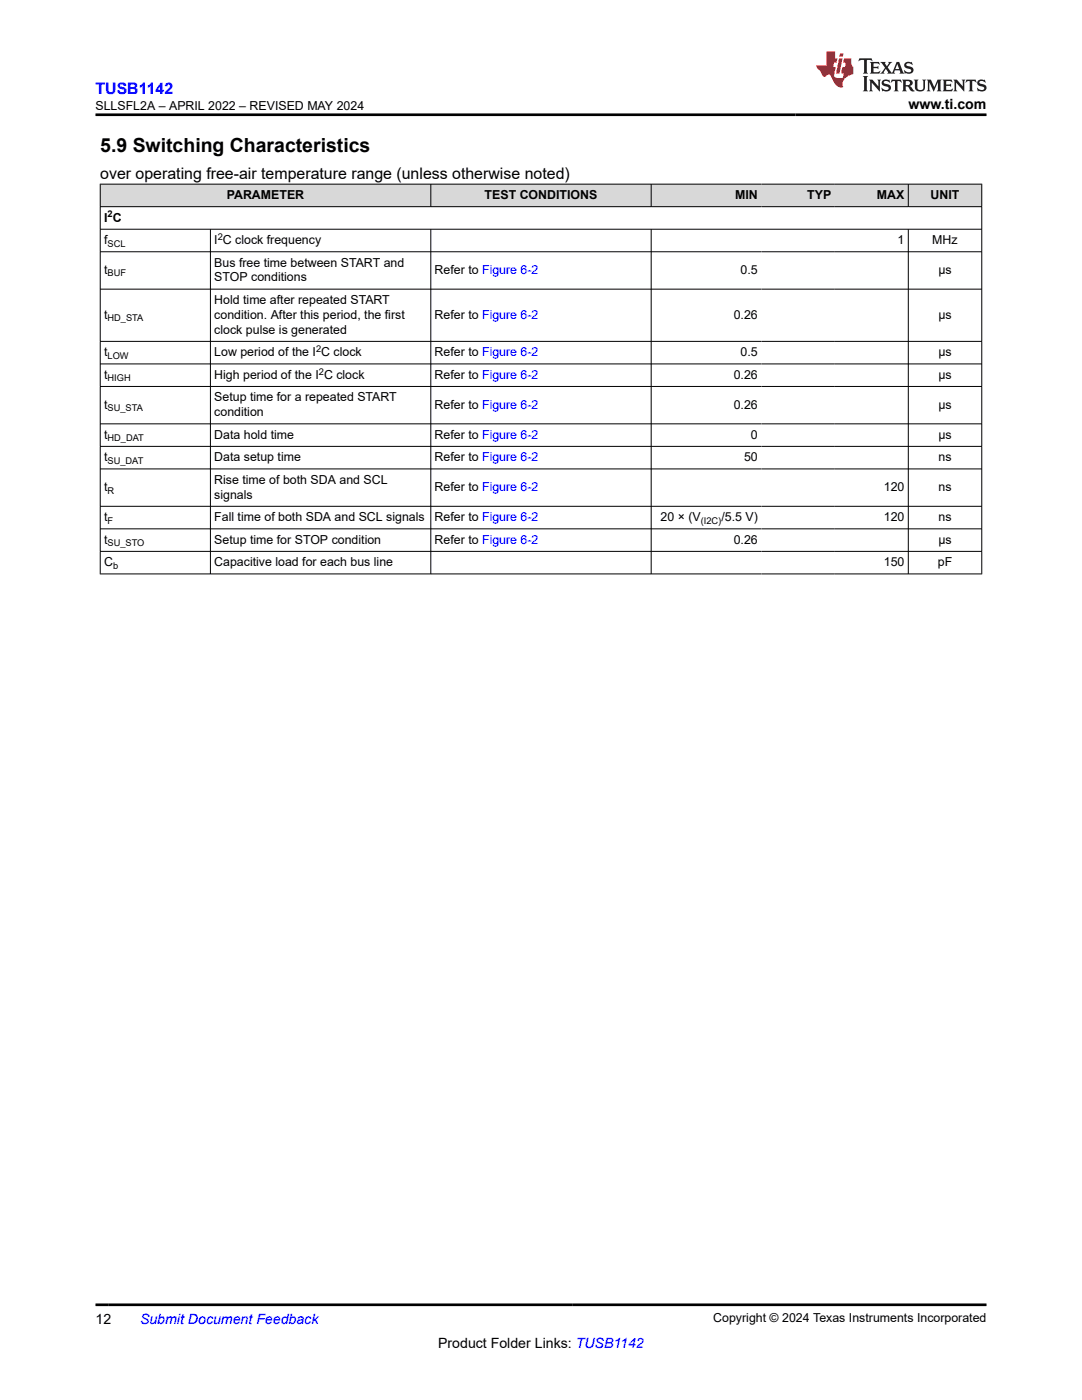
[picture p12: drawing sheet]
<svg xmlns="http://www.w3.org/2000/svg" width="216mm" height="279mm" viewBox="0 0 216 279" stroke-linecap="round" stroke-linejoin="round" font-family="sans-serif">
<defs><g id="words">
<text font-size="3.9" x="20" y="30.3">5.9 Switching Characteristics</text>
<text font-size="3.2" fill="#00f" x="19.1" y="18.7">TUSB1142</text>
<text font-size="3.2" x="20" y="35.7">over operating free-air temperature range (unless otherwise noted)</text>
<g font-size="2.8">
<text x="181.3" y="21.8">www.ti.com</text>
<text x="19.1" y="264.2">12</text>
<text x="87.4" y="269">Product Folder Links: TUSB1142</text>
</g>
<text font-size="2.8" fill="#00f" x="27.9" y="264.2">Submit Document Feedback</text>
<g font-size="2.5">
<text x="19.1" y="21.9">SLLSFL2A – APRIL 2022 – REVISED MAY 2024</text>
<text x="45.3" y="39.7">PARAMETER</text>
<text x="96.7" y="39.7">TEST CONDITIONS</text>
<text x="146.7" y="39.7">MIN</text>
<text x="161.1" y="39.7">TYP</text>
<text x="175" y="39.7">MAX</text>
<text x="185.7" y="39.7">UNIT</text>
<text x="20.8" y="44.2">I C</text>
<text x="20.8" y="48.7">f</text>
<text x="42.8" y="48.7">I C clock frequency</text>
<text x="42.8" y="53.2">Bus free time between START and</text>
<text x="179.1" y="48.7">1</text>
<text x="186" y="48.7">MHz</text>
<text x="20.8" y="54.7">t</text>
<text x="42.8" y="56.2">STOP conditions</text>
<text x="86.7" y="54.7">Refer to Figure 6-2</text>
<text x="147.8" y="54.7">0.5</text>
<text x="187.2" y="54.7">µs</text>
<text x="20.8" y="63.6">t</text>
<text x="42.8" y="60.7">Hold time after repeated START</text>
<text x="42.8" y="63.6">condition. After this period, the first</text>
<text x="86.7" y="63.6">Refer to Figure 6-2</text>
<text x="146.4" y="63.6">0.26</text>
<text x="187.2" y="63.6">µs</text>
<text x="20.8" y="71.1">t</text>
<text x="42.8" y="66.6">clock pulse is generated</text>
<text x="42.8" y="71.1">Low period of the I C clock</text>
<text x="86.7" y="71.1">Refer to Figure 6-2</text>
<text x="147.8" y="71.1">0.5</text>
<text x="187.2" y="71.1">µs</text>
<text x="20.8" y="75.6">t</text>
<text x="42.8" y="75.6">High period of the I C clock</text>
<text x="86.7" y="75.6">Refer to Figure 6-2</text>
<text x="146.4" y="75.6">0.26</text>
<text x="187.2" y="75.6">µs</text>
<text x="20.8" y="81.6">t</text>
<text x="42.8" y="80.1">Setup time for a repeated START</text>
<text x="42.8" y="83">condition</text>
<text x="86.7" y="81.6">Refer to Figure 6-2</text>
<text x="146.4" y="81.6">0.26</text>
<text x="187.2" y="81.6">µs</text>
<text x="20.8" y="87.5">t</text>
<text x="42.8" y="87.5">Data hold time</text>
<text x="86.7" y="87.5">Refer to Figure 6-2</text>
<text x="149.8" y="87.5">0</text>
<text x="187.2" y="87.5">µs</text>
<text x="20.8" y="92">t</text>
<text x="42.8" y="92">Data setup time</text>
<text x="86.7" y="92">Refer to Figure 6-2</text>
<text x="148.5" y="92">50</text>
<text x="187.3" y="92">ns</text>
<text x="20.8" y="98">t</text>
<text x="42.8" y="96.5">Rise time of both SDA and SCL</text>
<text x="42.8" y="99.5">signals</text>
<text x="86.7" y="98">Refer to Figure 6-2</text>
<text x="176.4" y="98">120</text>
<text x="187.3" y="98">ns</text>
<text x="20.8" y="104">t</text>
<text x="42.8" y="104">Fall time of both SDA and SCL signals</text>
<text x="86.7" y="104">Refer to Figure 6-2</text>
<text x="131.8" y="104">20 × (V</text>
<text x="143.9" y="104">/5.5 V)</text>
<text x="176.4" y="104">120</text>
<text x="187.3" y="104">ns</text>
<text x="20.8" y="108.5">t</text>
<text x="20.8" y="113">C</text>
<text x="42.8" y="108.5">Setup time for STOP condition</text>
<text x="42.8" y="113">Capacitive load for each bus line</text>
<text x="86.7" y="108.5">Refer to Figure 6-2</text>
<text x="146.4" y="108.5">0.26</text>
<text x="176.4" y="113">150</text>
<text x="187.1" y="113">pF</text>
<text x="187.2" y="108.5">µs</text>
<text x="142.3" y="263.9">Copyright © 2024 Texas Instruments Incorporated</text>
</g>
<g font-size="1.9">
<text x="21.5" y="43.4">2</text>
<text x="43.4" y="47.9">2</text>
<text x="21.5" y="49.2">SCL</text>
<text x="21.5" y="55.2">BUF</text>
<text x="21.5" y="64.1">HD_STA</text>
<text x="21.5" y="71.6">LOW</text>
<text x="63.1" y="70.3">2</text>
<text x="21.5" y="76.1">HIGH</text>
<text x="63.6" y="74.8">2</text>
<text x="21.5" y="82.1">SU_STA</text>
<text x="21.5" y="88">HD_DAT</text>
<text x="21.5" y="92.5">SU_DAT</text>
<text x="21.5" y="98.5">R</text>
<text x="21.5" y="104.5">F</text>
<text x="139.8" y="104.5">(I2C)</text>
<text x="21.5" y="109">SU_STO</text>
<text x="22.6" y="113.5">b</text>
</g>
</g></defs>
<g fill="#d8d8d8">
<path d="M20 36.8h175.9v4.4h-175.9z" fill-rule="evenodd"/>
<path d="M20.1 36.8h65.8v4.4h-65.8z" fill-rule="evenodd"/>
<path d="M86 36.8h43.9v4.4h-43.9z" fill-rule="evenodd"/>
<path d="M130 36.8h21.9v4.4h-21.9z" fill-rule="evenodd"/>
<path d="M151.9 36.8h14.7v4.4h-14.7z" fill-rule="evenodd"/>
<path d="M166.6 36.8h14.6v4.4h-14.6z" fill-rule="evenodd"/>
<path d="M181.3 36.8h14.5v4.4h-14.5z" fill-rule="evenodd"/>
</g>
<g fill="none" stroke="#000" stroke-width=".2">
<path d="M19.9 36.8h176.1M20 36.7v77.9M86 36.7v4.6M129.9 36.7v4.6M181.2 36.7v4.6M195.9 36.7v77.9M19.9 41.2h176.1M19.9 45.7h176.1M19.9 50.2h176.1M19.9 57.7h176.1M42 45.7v68.9M86 45.7v68.9"/>
<path d="M129.9 45.7v68.9M181.2 45.7v68.9M19.9 68.1h176.1M19.9 72.6h176.1M19.9 77.1h176.1M19.9 84.6h176.1M19.9 89.1h176.1M19.9 93.6h176.1M19.9 101h176.1M19.9 105.5h176.1M19.9 110h176.1M19.9 114.5h176.1"/>
</g>
<path d="M171.5 11.6l-.2 .6 .5-.2h.6v.1v2.2l-.2 .4h1l-.2-.4v-2.2v-.1h.5l.6 .2-.2-.6zM173.6 12.4l.2 .3v1.6l-.2 .4h1.9l.1-.6a1.08 1.08 0 0 1-1.3 .2v-.7h.6l.4 .2v-.7l-.4 .2h-.6v-.5l.2-.2a1 1 0 0 1 1 .3l-.1-.5zM175.7 12.4l.9 1.1-1 1.2h.9l-.2-.2 .5-.8 .4 .8-.2 .2h1.6l-.2-.2 .2-.5h.9l.1 .5-.1 .2h.9l-.2-.4-.8-1.9h-.5l-.9 2.1-.9-1.1 .9-1h-.8l.2 .2-.4 .6-.4-.6 .2-.2zM179 12.8l.4 1h-.7zM180.7 12.5a.65 .65 0 0 0-.2 .7 .65 .65 0 0 0 .6 .5l.6 .1 .1 .3a.79 .79 0 0 1-.7 .4 .79 .79 0 0 1-.7-.5l.1 .7 .2-.1a.93 .93 0 0 0 1.1 0 .93 .93 0 0 0 .4-.9 1.46 1.46 0 0 0-1.2-.6l-.1-.3a1.09 1.09 0 0 1 1.2 .2l-.2-.6-.1 .1-.5-.2zM172.2 15.2l.2 .4v2.2l-.2 .4h1l-.2-.4v-2.2l.2-.4zM173.4 15.9l.2 .4v1.5l-.2 .4h.8l-.3-.4 .1-1.3 1.6 1.8v-2l.2-.4h-.7l.1 .2 .1 1.1-1.2-1.3zM176.2 16a.65 .65 0 0 0-.2 .8 .65 .65 0 0 0 .6 .4l.6 .2 .1 .2a.79 .79 0 0 1-.7 .4 .79 .79 0 0 1-.7-.5l.1 .7 .2-.1a.93 .93 0 0 0 1.1 .1 .93 .93 0 0 0 .4-1 1.46 1.46 0 0 0-1.2-.5l-.1-.4a1.09 1.09 0 0 1 1.2 .2l-.1-.6-.2 .1-.5-.1zM177.9 15.9l-.1 .6a.63 .63 0 0 1 .8-.3v1.6l-.3 .4h1l-.2-.4v-1.6a.66 .66 0 0 1 .8 .3l-.1-.6zM180 15.9l.2 .4v1.5l-.2 .4h1l-.2-.2-.1-.7h.5l.1 .2a.79 .79 0 0 0 1.2 .6l-1-.9a.61 .61 0 0 0 .6-.6 .61 .61 0 0 0-.5-.7zM180.8 16.2h.1a.47 .47 0 0 1 .5 .1 .47 .47 0 0 1 .1 .5l-.1 .1-.7 .1zM182.3 15.9l.2 .2a2.27 2.27 0 0 0 .4 2 1.04 1.04 0 0 0 1.7-.7v-1.3l.2-.2h-.8l.2 .4v1.1a.6 .6 0 0 1-.6 .6 .6 .6 0 0 1-.6-.6v-1.1l.3-.4zM184.9 15.9l.2 .4v1.5l-.2 .4h.8l-.3-.4v-1.4l.9 1.9 .9-1.9v1.4l-.3 .4h1l-.2-.4v-1.5l.2-.4h-.8l-.7 1.5-.6-1.5zM188.1 15.9l.2 .4v1.5l-.2 .4h1.9l.1-.6a1.09 1.09 0 0 1-1.3 .2v-.7h.6l.4 .2v-.6l-.4 .2h-.6v-.6l.2-.1a1.01 1.01 0 0 1 1 .3l-.1-.6zM190.2 15.9l.3 .4v1.5l-.3 .4h.8l-.2-.4v-1.3l1.6 1.8v-2l.2-.4h-.7l.2 .2v1.1l-1.2-1.3zM192.8 15.9l-.1 .6a.63 .63 0 0 1 .8-.3v1.6l-.3 .4h1l-.2-.4v-1.6a.66 .66 0 0 1 .8 .3l-.1-.6zM195.2 16a.65 .65 0 0 0-.2 .8 .65 .65 0 0 0 .6 .4l.6 .2 .2 .2a.79 .79 0 0 1-.7 .4 .79 .79 0 0 1-.7-.5l.1 .7 .2-.1a.93 .93 0 0 0 1 .1 .93 .93 0 0 0 .5-1 1.46 1.46 0 0 0-1.3-.5v-.4a1.09 1.09 0 0 1 1.2 .2l-.2-.6-.2 .1-.5-.1z" fill="#231f20"/>
<path d="M164.9 10.3v2.7h-2l.1 .4 .8 1a.95 .95 0 0 0 1 .9 .59 .59 0 0 1 .5-.4 .59 .59 0 0 1 .5 .3l.4 .8a1.59 1.59 0 0 0 2.1 1.4 1.61 1.61 0 0 1 1-2.3l1-.3-.1-1.5a1.59 1.59 0 0 1-.3-1.7h-1.5l-.2 .9h.6l-.2 .9h-.5l-.2 .9v.3l.4 .1-.1 .9h-.7a.73 .73 0 0 1-1-.7l.3-1.5h-.5l.1-.9h.5l.2-.9h-.5v-1.3zM167.4 11.6l-.6 3.1h.7l.6-3.1zM167.6 10.7l-.1 .6h.7l.1-.6z" fill="#ed1c24"/>
<path d="M19.1 22.9h177.8M19.1 260.4h177.8" fill="none" stroke="#000" stroke-width=".53"/>
<use href="#words"/>
</svg>
